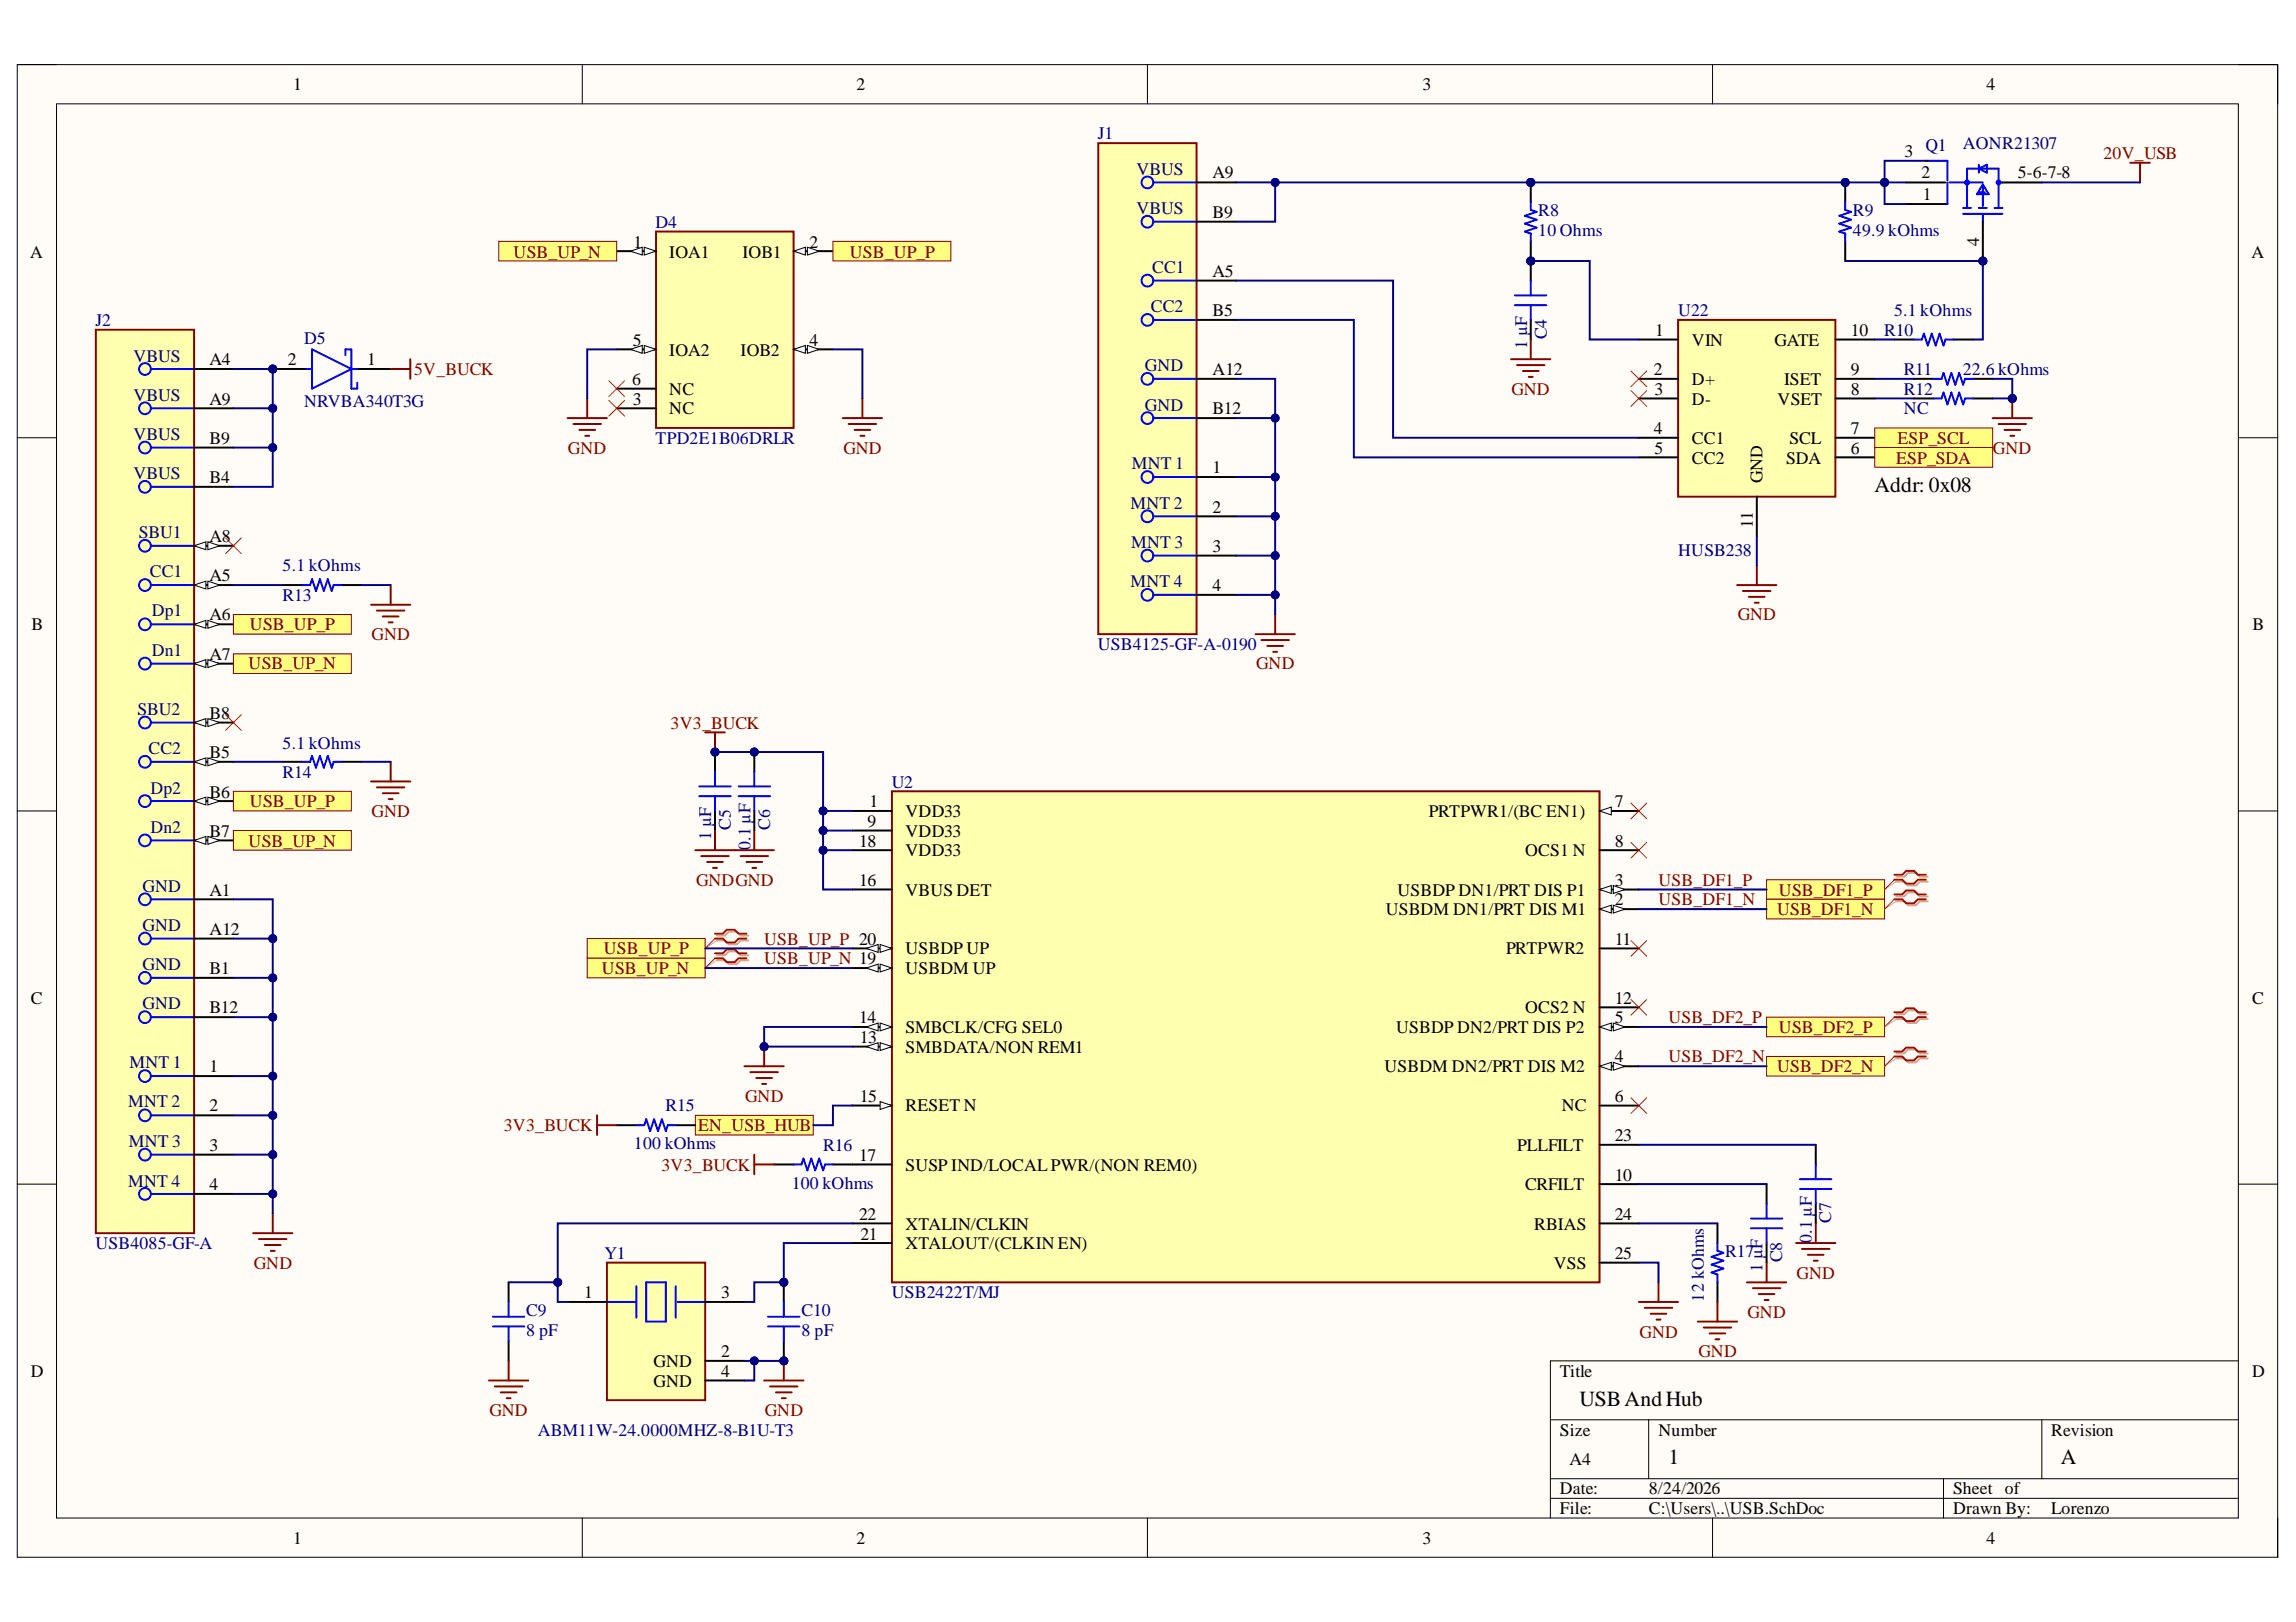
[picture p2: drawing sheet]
<svg xmlns="http://www.w3.org/2000/svg" width="297mm" height="210mm" viewBox="0 0 297 210" stroke-linecap="round" stroke-linejoin="round" font-family="sans-serif">
<defs><g id="words">
<g font-size="2.8">
<text x="242.5" y="63.7">Addr: 0x08</text>
<text x="204.3" y="181.9">USBAndHub</text>
<text x="215.8" y="189.5">1</text>
<text x="266.6" y="189.5">A</text>
</g>
<g font-size="2.3">
<text x="37.9" y="11.7">1</text>
<text x="110.8" y="11.7">2</text>
<text x="184" y="11.7">3</text>
<text x="257" y="11.7">4</text>
<text x="156.8" y="23.1">A9</text>
<text x="246.4" y="20.3">3</text>
<text x="248.6" y="23.1">2</text>
<text x="261" y="23.1">5-6-7-8</text>
<text x="156.8" y="28.2">B9</text>
<text x="248.8" y="25.9">1</text>
<text x="3.9" y="33.3">A</text>
<text x="81.9" y="32.1">1</text>
<text x="86.6" y="33.3">IOA1</text>
<text x="96.1" y="33.3">IOB1</text>
<text x="104.7" y="32.1">2</text>
<text x="156.8" y="35.9">A5</text>
<text x="256.1" y="31.8" transform="rotate(-90 256.1 31.8)">4</text>
<text x="291.3" y="33.3">A</text>
<text x="156.8" y="40.9">B5</text>
<text x="27.1" y="47.3">A4</text>
<text x="37.2" y="47.3">2</text>
<text x="47.5" y="47.3">1</text>
<text x="81.9" y="44.8">5</text>
<text x="86.6" y="46">IOA2</text>
<text x="95.8" y="46">IOB2</text>
<text x="104.7" y="44.8">4</text>
<text x="214.2" y="43.5">1</text>
<text x="218.9" y="44.8">VIN</text>
<text x="229.6" y="44.8">GATE</text>
<text x="239.5" y="43.5">10</text>
<text x="27.1" y="52.4">A9</text>
<text x="81.8" y="49.8">6</text>
<text x="81.9" y="52.4">3</text>
<text x="86.6" y="53.6">NC</text>
<text x="86.6" y="51.1">NC</text>
<text x="156.8" y="48.6">A12</text>
<text x="156.8" y="53.6">B12</text>
<text x="214" y="48.6">2</text>
<text x="214.1" y="51.1">3</text>
<text x="218.9" y="49.8">D+</text>
<text x="218.9" y="52.4">D-</text>
<text x="230" y="52.4">VSET</text>
<text x="230.8" y="49.8">ISET</text>
<text x="239.5" y="48.6">9</text>
<text x="239.5" y="51.1">8</text>
<text x="27.1" y="57.4">B9</text>
<text x="214" y="56.2">4</text>
<text x="214.1" y="58.7">5</text>
<text x="218.9" y="57.4">CC1</text>
<text x="218.9" y="60">CC2</text>
<text x="231.1" y="60">SDA</text>
<text x="231.5" y="57.4">SCL</text>
<text x="239.5" y="56.2">7</text>
<text x="239.5" y="58.7">6</text>
<text x="27.1" y="62.5">B4</text>
<text x="156.8" y="61.3">1</text>
<text x="228" y="62.5" transform="rotate(-90 228 62.5)">GND</text>
<text x="27.1" y="70.1">A8</text>
<text x="156.8" y="66.3">2</text>
<text x="156.8" y="71.4">3</text>
<text x="226.8" y="68.4" transform="rotate(-90 226.8 68.4)">11</text>
<text x="27.1" y="75.2">A5</text>
<text x="156.8" y="76.5">4</text>
<text x="4.1" y="81.6">B</text>
<text x="27.1" y="80.3">A6</text>
<text x="291.4" y="81.6">B</text>
<text x="27.1" y="85.4">A7</text>
<text x="27.1" y="93.1">B8</text>
<text x="27.1" y="98.1">B5</text>
<text x="27.1" y="103.2">B6</text>
<text x="112.2" y="107">9</text>
<text x="112.5" y="104.5">1</text>
<text x="117.1" y="105.8">VDD33</text>
<text x="184.9" y="105.8">PRTPWR1/(BC EN1)</text>
<text x="208.9" y="104.5">7</text>
<text x="27.1" y="108.3">B7</text>
<text x="111.1" y="109.6">18</text>
<text x="117.1" y="108.3">VDD33</text>
<text x="117.1" y="110.8">VDD33</text>
<text x="197.3" y="110.8">OCS1 N</text>
<text x="208.9" y="109.6">8</text>
<text x="27.1" y="115.9">A1</text>
<text x="111.1" y="114.6">16</text>
<text x="117.1" y="115.9">VBUS DET</text>
<text x="179.3" y="118.4">USBDM DN1/PRT DIS M1</text>
<text x="180.8" y="115.9">USBDP DN1/PRT DIS P1</text>
<text x="208.9" y="117.2">2</text>
<text x="208.9" y="114.6">3</text>
<text x="27.1" y="121">A12</text>
<text x="117.1" y="123.5">USBDP UP</text>
<text x="194.9" y="123.5">PRTPWR2</text>
<text x="208.9" y="122.3">11</text>
<text x="4" y="129.9">C</text>
<text x="27.1" y="126.1">B1</text>
<text x="27.1" y="131.1">B12</text>
<text x="117.1" y="126.1">USBDM UP</text>
<text x="197.3" y="131.1">OCS2 N</text>
<text x="208.9" y="129.9">12</text>
<text x="291.3" y="129.9">C</text>
<text x="111.1" y="132.4">14</text>
<text x="111.2" y="134.9">13</text>
<text x="117.1" y="133.7">SMBCLK/CFG SEL0</text>
<text x="117.1" y="136.2">SMBDATA/NON REM1</text>
<text x="180.6" y="133.7">USBDP DN2/PRT DIS P2</text>
<text x="208.9" y="137.5">4</text>
<text x="208.9" y="132.4">5</text>
<text x="27.1" y="138.7">1</text>
<text x="27.1" y="143.8">2</text>
<text x="111.2" y="142.6">15</text>
<text x="117.1" y="143.8">RESET N</text>
<text x="179.1" y="138.7">USBDM DN2/PRT DIS M2</text>
<text x="202" y="143.8">NC</text>
<text x="208.9" y="142.6">6</text>
<text x="27.1" y="149">3</text>
<text x="196.3" y="149">PLLFILT</text>
<text x="208.9" y="147.6">23</text>
<text x="27.1" y="154.1">4</text>
<text x="111.1" y="150.3">17</text>
<text x="117.1" y="151.5">SUSP IND/LOCALPWR/(NON REM0)</text>
<text x="197.3" y="154.1">CRFILT</text>
<text x="208.9" y="152.8">10</text>
<text x="111.1" y="157.9">22</text>
<text x="111.3" y="160.4">21</text>
<text x="117.1" y="159.1">XTALIN/CLKIN</text>
<text x="117.1" y="161.7">XTALOUT/(CLKIN EN)</text>
<text x="198.5" y="159.1">RBIAS</text>
<text x="208.9" y="157.9">24</text>
<text x="201" y="164.2">VSS</text>
<text x="208.9" y="162.9">25</text>
<text x="75.6" y="168">1</text>
<text x="93.3" y="168">3</text>
<text x="4" y="178.2">D</text>
<text x="84.6" y="176.9">GND</text>
<text x="84.6" y="179.4">GND</text>
<text x="93.3" y="175.6">2</text>
<text x="93.3" y="178.2">4</text>
<text x="201.8" y="178.2">Title</text>
<text x="291.3" y="178.2">D</text>
<text x="201.8" y="185.8">Size</text>
<text x="214.6" y="185.8">Number</text>
<text x="265.4" y="185.8">Revision</text>
<text x="203.1" y="189.6">A4</text>
<text x="201.8" y="193.4">Date:</text>
<text x="201.8" y="195.9">File:</text>
<text x="213.3" y="193.4">8/24/2026</text>
<text x="213.3" y="195.9">C:\Users\..\USB.SchDoc</text>
<text x="252.7" y="193.4">Sheet of</text>
<text x="252.7" y="195.9">Drawn By:</text>
<text x="265.4" y="195.9">Lorenzo</text>
<text x="37.9" y="199.7">1</text>
<text x="110.8" y="199.7">2</text>
<text x="184" y="199.7">3</text>
<text x="257" y="199.7">4</text>
</g>
<g font-size="2.3" fill="#000080">
<text x="142" y="18">J1</text>
<text x="147" y="22.6">VBUS</text>
<text x="249.1" y="19.5">Q1</text>
<text x="253.9" y="19.3">AONR21307</text>
<text x="84.8" y="29.5">D4</text>
<text x="147" y="27.7">VBUS</text>
<text x="199" y="27.9">R8</text>
<text x="239.7" y="27.9">R9</text>
<text x="149.1" y="35.4">CC1</text>
<text x="199" y="30.5">10 Ohms</text>
<text x="239.7" y="30.5">49.9 kOhms</text>
<text x="148.9" y="40.4">CC2</text>
<text x="217.1" y="40.9">U22</text>
<text x="245" y="40.9">5.1 kOhms</text>
<text x="12.4" y="42.2">J2</text>
<text x="17.3" y="46.8">VBUS</text>
<text x="39.4" y="44.5">D5</text>
<text x="197.6" y="45.2" transform="rotate(-90 197.6 45.2)">1 µF</text>
<text x="200.1" y="43.9" transform="rotate(-90 200.1 43.9)">C4</text>
<text x="243.8" y="43.5">R10</text>
<text x="17.3" y="51.9">VBUS</text>
<text x="39.4" y="52.6">NRVBA340T3G</text>
<text x="148.1" y="48.1">GND</text>
<text x="148.1" y="53.1">GND</text>
<text x="246.3" y="48.6">R11</text>
<text x="246.3" y="53.6">NC</text>
<text x="246.3" y="51.1">R12</text>
<text x="253.9" y="48.6">22.6 kOhms</text>
<text x="17.3" y="56.9">VBUS</text>
<text x="84.8" y="57.4">TPD2E1B06DRLR</text>
<text x="17.3" y="62">VBUS</text>
<text x="146.3" y="65.8">MNT 2</text>
<text x="146.4" y="60.7">MNT 1</text>
<text x="17.9" y="69.6">SBU1</text>
<text x="146.4" y="70.9">MNT 3</text>
<text x="217.1" y="71.9">HUSB238</text>
<text x="19.4" y="74.7">CC1</text>
<text x="36.6" y="73.9">5.1 kOhms</text>
<text x="36.6" y="77.7">R13</text>
<text x="146.3" y="76">MNT 4</text>
<text x="19.6" y="79.8">Dp1</text>
<text x="19.6" y="84.9">Dn1</text>
<text x="142" y="84.1">USB4125-GF-A-0190</text>
<text x="17.8" y="92.6">SBU2</text>
<text x="19.2" y="97.6">CC2</text>
<text x="36.6" y="96.9">5.1 kOhms</text>
<text x="36.6" y="100.7">R14</text>
<text x="115.4" y="101.9">U2</text>
<text x="19.5" y="102.7">Dp2</text>
<text x="19.5" y="107.8">Dn2</text>
<text x="94.5" y="107.4" transform="rotate(-90 94.5 107.4)">C5</text>
<text x="99.6" y="107.4" transform="rotate(-90 99.6 107.4)">C6</text>
<text x="92" y="108.7" transform="rotate(-90 92 108.7)">1 µF</text>
<text x="97.1" y="110" transform="rotate(-90 97.1 110)">0.1 µF</text>
<text x="18.5" y="115.4">GND</text>
<text x="18.5" y="120.5">GND</text>
<text x="18.5" y="125.5">GND</text>
<text x="18.5" y="130.6">GND</text>
<text x="16.6" y="143.3">MNT 2</text>
<text x="16.8" y="138.2">MNT 1</text>
<text x="86.1" y="143.8">R15</text>
<text x="16.7" y="148.4">MNT 3</text>
<text x="82" y="148.6">100 kOhms</text>
<text x="106.5" y="149">R16</text>
<text x="16.6" y="153.6">MNT 4</text>
<text x="102.4" y="153.8">100 kOhms</text>
<text x="12.4" y="161.7">USB4085-GF-A</text>
<text x="234.4" y="160.8" transform="rotate(-90 234.4 160.8)">0.1 µF</text>
<text x="236.9" y="158.3" transform="rotate(-90 236.9 158.3)">C7</text>
<text x="78.2" y="162.9">Y1</text>
<text x="223.2" y="162.7">R17</text>
<text x="228" y="164.6" transform="rotate(-90 228 164.6)">1 µF</text>
<text x="230.6" y="163.4" transform="rotate(-90 230.6 163.4)">C8</text>
<text x="68.1" y="172.8">8 pF</text>
<text x="68.1" y="170.3">C9</text>
<text x="103.7" y="172.8">8 pF</text>
<text x="103.7" y="170.3">C10</text>
<text x="115.4" y="168">USB2422T/MJ</text>
<text x="220.4" y="168.4" transform="rotate(-90 220.4 168.4)">12 kOhms</text>
<text x="69.6" y="185.8">ABM11W-24.0000MHZ-8-B1U-T3</text>
</g>
<g font-size="2.3" fill="#800000">
<text x="272.1" y="20.6">20V_USB</text>
<text x="66.4" y="33.3">USB_UP_N</text>
<text x="110" y="33.3">USB_UP_P</text>
<text x="53.6" y="48.6">5V_BUCK</text>
<text x="195.5" y="51.1">GND</text>
<text x="73.5" y="58.7">GND</text>
<text x="109.1" y="58.7">GND</text>
<text x="245.3" y="60">ESP_SDA</text>
<text x="245.5" y="57.4">ESP_SCL</text>
<text x="257.8" y="58.7">GND</text>
<text x="32.3" y="81.6">USB_UP_P</text>
<text x="48.1" y="82.8">GND</text>
<text x="224.8" y="80.3">GND</text>
<text x="32.2" y="86.6">USB_UP_N</text>
<text x="162.5" y="86.6">GND</text>
<text x="86.8" y="94.3">3V3_BUCK</text>
<text x="32.3" y="104.5">USB_UP_P</text>
<text x="48.1" y="105.8">GND</text>
<text x="32.2" y="109.6">USB_UP_N</text>
<text x="90.1" y="114.6">GNDGND</text>
<text x="214.6" y="114.6">USB_DF1_P</text>
<text x="214.6" y="117.2">USB_DF1_N</text>
<text x="229.9" y="118.4">USB_DF1_N</text>
<text x="230.1" y="115.9">USB_DF1_P</text>
<text x="78.1" y="123.5">USB_UP_P</text>
<text x="98.9" y="122.3">USB_UP_P 20</text>
<text x="98.9" y="124.8">USB_UP_N 19</text>
<text x="77.9" y="126.1">USB_UP_N</text>
<text x="215.8" y="132.4">USB_DF2_P</text>
<text x="215.8" y="137.5">USB_DF2_N</text>
<text x="230.1" y="133.7">USB_DF2_P</text>
<text x="96.4" y="142.6">GND</text>
<text x="229.9" y="138.7">USB_DF2_N</text>
<text x="65.2" y="146.4">3V3_BUCK</text>
<text x="90.3" y="146.4">EN_USB_HUB</text>
<text x="85.6" y="151.5">3V3_BUCK</text>
<text x="32.8" y="164.2">GND</text>
<text x="232.4" y="165.5">GND</text>
<text x="212.1" y="173.1">GND</text>
<text x="226.1" y="170.6">GND</text>
<text x="219.7" y="175.6">GND</text>
<text x="63.3" y="183.2">GND</text>
<text x="98.9" y="183.2">GND</text>
</g>
</g></defs>
<path d="M2.2 8.4h292.5v193.1h-292.5z" fill-rule="evenodd" fill="#fffcf8"/>
<path d="M2.2 8.4h292.5v193.1h-292.5z" fill="none" stroke="#000" stroke-width=".13"/>
<path d="M7.3 13.4h282.3v183h-282.3z" fill-rule="evenodd" fill="#fffcf8"/>
<g fill="none" stroke="#000" stroke-width=".13">
<path d="M2.2 8.4h5.1M7.3 13.4h282.3v183h-282.3zM75.3 8.4v5M148.4 8.4v5M221.6 8.4v5M289.6 8.4h5.1v5M2.2 56.7h5.1M289.6 56.7h5.1M2.2 104.9h5.1M289.6 104.9h5.1M2.2 153.2h5.1M289.6 153.2h5.1"/>
<path d="M289.6 176.1h-89v20.3M75.3 196.4v5.1M148.4 196.4v5.1M200.6 183.7h89M200.6 191.4h89M200.6 193.9h89M213.3 183.7v7.7M221.6 196.4v5.1M251.4 191.4v5M264.2 183.7v7.7M294.7 196.4v5.1"/>
</g>
<path d="M115.4 102.4h91.5v63.5h-91.5z" fill-rule="evenodd" fill="#ffffb0"/>
<path d="M115.4 102.4h91.5v63.5h-91.5z" fill="none" stroke="#800000" stroke-width=".25"/>
<path d="M110.3 104.9h5.1M110.3 107.5h5.1M110.3 110h5.1M206.9 117.6h5.1" fill="none" stroke="#000" stroke-width=".25"/>
<path d="M206.9 117.6l1.6-.5v1.1z" fill="#f8fcff"/>
<path d="M206.9 117.6l1.6-.5v1.1z" fill="none" stroke="#000" stroke-width=".13"/>
<path d="M208.7 117.1l1.5 .5-1.5 .6z" fill="#f8fcff"/>
<path d="M208.7 117.1l1.5 .5-1.5 .6z" fill="none" stroke="#000" stroke-width=".13"/>
<path d="M206.9 138h5.1" fill="none" stroke="#000" stroke-width=".25"/>
<path d="M206.9 138l1.6-.5v1z" fill="#f8fcff"/>
<path d="M206.9 138l1.6-.5v1z" fill="none" stroke="#000" stroke-width=".13"/>
<path d="M208.7 137.5l1.5 .5-1.5 .5z" fill="#f8fcff"/>
<path d="M208.7 137.5l1.5 .5-1.5 .5z" fill="none" stroke="#000" stroke-width=".13"/>
<path d="M206.9 115.1h5.1" fill="none" stroke="#000" stroke-width=".25"/>
<path d="M206.9 115.1l1.6-.5v1z" fill="#f8fcff"/>
<path d="M206.9 115.1l1.6-.5v1z" fill="none" stroke="#000" stroke-width=".13"/>
<path d="M208.7 114.6l1.5 .5-1.5 .5z" fill="#f8fcff"/>
<path d="M208.7 114.6l1.5 .5-1.5 .5z" fill="none" stroke="#000" stroke-width=".13"/>
<path d="M206.9 132.9h5.1" fill="none" stroke="#000" stroke-width=".25"/>
<path d="M206.9 132.9l1.6-.5v1z" fill="#f8fcff"/>
<path d="M206.9 132.9l1.6-.5v1z" fill="none" stroke="#000" stroke-width=".13"/>
<path d="M208.7 132.4l1.5 .5-1.5 .5z" fill="#f8fcff"/>
<path d="M208.7 132.4l1.5 .5-1.5 .5z" fill="none" stroke="#000" stroke-width=".13"/>
<path d="M206.9 104.9h5.1" fill="none" stroke="#000" stroke-width=".25"/>
<path d="M206.9 104.9l1.6-.5v1.1z" fill="#f8fcff"/>
<path d="M206.9 104.9l1.6-.5v1.1z" fill="none" stroke="#000" stroke-width=".13"/>
<path d="M206.9 110h5.1M206.9 122.7h5.1M206.9 130.4h5.1M110.3 143.1h5.1M206.9 153.2h5.1M206.9 143.1h5.1M206.9 148.1h5.1M206.9 158.3h5.1" fill="none" stroke="#000" stroke-width=".25"/>
<path d="M113.9 142.6l1.5 .5-1.5 .5z" fill="#f8fcff"/>
<path d="M113.9 142.6l1.5 .5-1.5 .5z" fill="none" stroke="#000" stroke-width=".13"/>
<path d="M110.3 132.9h5.1" fill="none" stroke="#000" stroke-width=".25"/>
<path d="M113.9 132.4l1.5 .5-1.5 .5z" fill="#f8fcff"/>
<path d="M113.9 132.4l1.5 .5-1.5 .5z" fill="none" stroke="#000" stroke-width=".13"/>
<path d="M112.1 132.9l1.5-.5v1z" fill="#f8fcff"/>
<path d="M112.1 132.9l1.5-.5v1z" fill="none" stroke="#000" stroke-width=".13"/>
<path d="M110.3 135.4h5.1" fill="none" stroke="#000" stroke-width=".25"/>
<path d="M113.9 134.9l1.5 .5-1.5 .6z" fill="#f8fcff"/>
<path d="M113.9 134.9l1.5 .5-1.5 .6z" fill="none" stroke="#000" stroke-width=".13"/>
<path d="M112.1 135.4l1.5-.5v1.1z" fill="#f8fcff"/>
<path d="M112.1 135.4l1.5-.5v1.1z" fill="none" stroke="#000" stroke-width=".13"/>
<path d="M110.3 125.3h5.1M110.3 150.7h5.1M206.9 163.4h5.1" fill="none" stroke="#000" stroke-width=".25"/>
<path d="M113.9 124.8l1.5 .5-1.5 .5z" fill="#f8fcff"/>
<path d="M113.9 124.8l1.5 .5-1.5 .5z" fill="none" stroke="#000" stroke-width=".13"/>
<path d="M112.1 125.3l1.5-.5v1z" fill="#f8fcff"/>
<path d="M112.1 125.3l1.5-.5v1z" fill="none" stroke="#000" stroke-width=".13"/>
<path d="M110.3 122.7h5.1" fill="none" stroke="#000" stroke-width=".25"/>
<path d="M113.9 122.2l1.5 .5-1.5 .5z" fill="#f8fcff"/>
<path d="M113.9 122.2l1.5 .5-1.5 .5z" fill="none" stroke="#000" stroke-width=".13"/>
<path d="M112.1 122.7l1.5-.5v1z" fill="#f8fcff"/>
<path d="M112.1 122.7l1.5-.5v1z" fill="none" stroke="#000" stroke-width=".13"/>
<path d="M110.3 115.1h5.1M110.3 158.3h5.1M110.3 160.9h5.1" fill="none" stroke="#000" stroke-width=".25"/>
<circle cx="92.5" cy="97.3" r=".51" fill="#000080"/>
<circle cx="92.5" cy="97.3" r=".51" fill="none" stroke="#000080" stroke-width=".13"/>
<path d="M92.5 97.3v2.6M92.5 104.9v2.6" fill="none" stroke="#000" stroke-width=".25"/>
<circle cx="92.5" cy="97.3" r=".51" fill="#000080"/>
<circle cx="92.5" cy="97.3" r=".51" fill="none" stroke="#000080" stroke-width=".13"/>
<path d="M92.5 99.9v1.9M90.5 101.8h4M90.5 103h4M92.5 103v1.9" fill="none" stroke="#00f" stroke-width=".25"/>
<circle cx="97.6" cy="97.3" r=".51" fill="#000080"/>
<circle cx="97.6" cy="97.3" r=".51" fill="none" stroke="#000080" stroke-width=".13"/>
<path d="M97.6 97.3v2.6M97.6 104.9v2.6" fill="none" stroke="#000" stroke-width=".25"/>
<circle cx="97.6" cy="97.3" r=".51" fill="#000080"/>
<circle cx="97.6" cy="97.3" r=".51" fill="none" stroke="#000080" stroke-width=".13"/>
<path d="M97.6 99.9v1.9M95.6 101.8h4M95.6 103h4M97.6 103v1.9" fill="none" stroke="#00f" stroke-width=".25"/>
<path d="M90 110h10.1M90.7 110.8h3.6M91.5 111.5h2M92.2 112.3h.6M92.5 107.5v2.5M95.8 110.8h3.6M96.6 111.5h2M97.3 112.3h.5M97.6 107.5v2.5" fill="none" stroke="#800000" stroke-width=".25"/>
<path d="M78.5 163.4h12.7v17.8h-12.7z" fill-rule="evenodd" fill="#ffffb0"/>
<path d="M78.5 163.4h12.7v17.8h-12.7z" fill="none" stroke="#800000" stroke-width=".25"/>
<path d="M78.5 168.5h3.8M82.3 166.5v4M83.6 165.9h2.5v5.1h-2.5zM87.4 166.5v4M87.7 168.5h3.5" fill="none" stroke="#00f" stroke-width=".25"/>
<path d="M73.4 168.5h5.1M91.2 168.5h5.1M91.2 176.1h5.1M91.2 178.6h5.1" fill="none" stroke="#000" stroke-width=".25"/>
<circle cx="101.4" cy="176.1" r=".51" fill="#000080"/>
<circle cx="101.4" cy="176.1" r=".51" fill="none" stroke="#000080" stroke-width=".13"/>
<circle cx="101.4" cy="165.9" r=".51" fill="#000080"/>
<circle cx="101.4" cy="165.9" r=".51" fill="none" stroke="#000080" stroke-width=".13"/>
<path d="M101.4 173.6v2.5" fill="none" stroke="#000" stroke-width=".25"/>
<circle cx="101.4" cy="176.1" r=".51" fill="#000080"/>
<circle cx="101.4" cy="176.1" r=".51" fill="none" stroke="#000080" stroke-width=".13"/>
<path d="M101.4 165.9v2.6" fill="none" stroke="#000" stroke-width=".25"/>
<circle cx="101.4" cy="165.9" r=".51" fill="#000080"/>
<circle cx="101.4" cy="165.9" r=".51" fill="none" stroke="#000080" stroke-width=".13"/>
<path d="M63.8 170.4h4M63.8 171.7h4M65.8 168.5v1.9M65.8 171.7v1.9M99.4 170.4h4M99.4 171.7h4M101.4 168.5v1.9M101.4 171.7v1.9" fill="none" stroke="#00f" stroke-width=".25"/>
<path d="M65.8 165.9v2.6M65.8 173.6v2.5" fill="none" stroke="#000" stroke-width=".25"/>
<path d="M63.3 178.6h5M64 179.4h3.6M65.8 176.1v2.5M98.9 178.6h5M99.6 179.4h3.6M101.4 176.1v2.5M64.8 180.2h2M65.5 180.9h.6M100.4 180.2h2M101.2 180.9h.5" fill="none" stroke="#800000" stroke-width=".25"/>
<circle cx="101.4" cy="176.1" r=".51" fill="#000080"/>
<circle cx="101.4" cy="176.1" r=".51" fill="none" stroke="#000080" stroke-width=".13"/>
<path d="M222.2 158.3v2.6M228.6 153.2v2.6M234.9 148.1v2.6M234.9 155.8v2.5M222.2 165.9v2.6M228.6 160.9v2.5" fill="none" stroke="#000" stroke-width=".25"/>
<path d="M226.5 157.7h4.1M226.5 159h4.1M228.6 155.8v1.9M228.6 159v1.9M232.9 152.6h4M232.9 153.9h4M234.9 150.7v1.9M234.9 153.9v1.9M222.2 160.9v1l.8 .2-1.6 .5 1.6 .5-1.6 .6 1.6 .5-1.6 .5 .8 .2v1" fill="none" stroke="#00f" stroke-width=".25"/>
<g fill="none" stroke="#800000" stroke-width=".25">
<path d="M96.3 138h5.1M97.1 138.7h3.5M97.8 139.5h2.1M98.9 135.4v2.6M98.6 140.3h.5M234.9 158.3v2.6M212 168.5h5.1M212.8 169.2h3.5M213.5 170h2.1M214.3 170.8h.5M214.6 165.9v2.6M219.7 171h5"/>
<path d="M220.4 171.8h3.6M221.2 172.6h2M221.9 173.3h.5M222.2 168.5v2.5M226 165.9h5.1M226.8 166.7h3.5M227.5 167.5h2.1M228.3 168.2h.5M228.6 163.4v2.5M232.4 160.9h5M233.1 161.6h3.6M233.9 162.4h2"/>
<path d="M234.7 163.1h.5"/>
</g>
<path d="M211 142.1l2 2M213 142.1l-2 2" fill="none" stroke="#f00" stroke-width=".13"/>
<circle cx="98.9" cy="135.4" r=".51" fill="#000080"/>
<circle cx="98.9" cy="135.4" r=".51" fill="none" stroke="#000080" stroke-width=".13"/>
<path d="M100.1 150.7h2.6M107.8 150.7h2.5" fill="none" stroke="#000" stroke-width=".25"/>
<path d="M102.7 150.7h1l.2-.8 .6 1.6 .5-1.6 .5 1.6 .5-1.6 .5 1.6 .2-.8h1.1" fill="none" stroke="#00f" stroke-width=".25"/>
<path d="M90 144.3h15.2v2.6h-15.2z" fill-rule="evenodd" fill="#ffff80"/>
<path d="M90 144.3h15.2v2.6h-15.2z" fill="none" stroke="#800000" stroke-width=".13"/>
<path d="M79.8 145.6h2.5M87.4 145.6h2.6" fill="none" stroke="#000" stroke-width=".25"/>
<path d="M82.3 145.6h1l.3-.8 .5 1.6 .5-1.6 .5 1.6 .5-1.6 .5 1.6 .3-.8h1" fill="none" stroke="#00f" stroke-width=".25"/>
<path d="M92.8 121.1h1l.5-.5h1l.5 .5h1M92.8 121.7h1l.5 .5h1l.5-.5h1M92.8 123.6h1l.5-.5h1l.5 .5h1M92.8 124.3h1l.5 .5h1l.5-.5h1" fill="none" stroke="#d0a19e" stroke-width=".25"/>
<path d="M92.8 121.7l-1.6 1M92.8 124.3l-1.6 1" fill="none" stroke="#d0a19e" stroke-width=".13"/>
<path d="M92.5 120.8h1l.5-.5h1l.6 .5h1M92.5 121.5h1l.5 .5h1l.6-.5h1M92.5 123.4h1l.5-.5h1l.6 .5h1M92.5 124h1l.5 .5h1l.6-.5h1" fill="none" stroke="#f00" stroke-width=".25"/>
<path d="M92.5 121.5l-1.3 1.2M92.5 124l-1.3 1.3" fill="none" stroke="#f00" stroke-width=".13"/>
<path d="M228.6 113.8h15.2v2.6h-15.2z" fill-rule="evenodd" fill="#ffff80"/>
<path d="M228.6 113.8h15.2v2.6h-15.2z" fill="none" stroke="#800000" stroke-width=".13"/>
<path d="M228.6 116.4h15.2v2.5h-15.2z" fill-rule="evenodd" fill="#ffff80"/>
<path d="M228.6 116.4h15.2v2.5h-15.2z" fill="none" stroke="#800000" stroke-width=".13"/>
<path d="M245.3 113.5h1l.6-.5h1l.5 .5h1M245.3 114.1h1l.6 .5h1l.5-.5h1M245.3 116h1l.6-.5h1l.5 .5h1M245.3 116.6h1l.6 .5h1l.5-.5h1" fill="none" stroke="#d0a19e" stroke-width=".25"/>
<path d="M245.3 114.1l-1.5 1M245.3 116.6l-1.5 1" fill="none" stroke="#d0a19e" stroke-width=".13"/>
<path d="M245.1 113.2h1l.5-.5h1l.5 .5h1.1M245.1 113.8h1l.5 .6h1l.5-.6h1.1M245.1 115.7h1l.5-.5h1l.5 .5h1.1M245.1 116.4h1l.5 .5h1l.5-.5h1.1" fill="none" stroke="#f00" stroke-width=".25"/>
<path d="M245.1 113.8l-1.3 1.3M245.1 116.4l-1.3 1.2" fill="none" stroke="#f00" stroke-width=".13"/>
<path d="M228.6 131.6h15.2v2.6h-15.2z" fill-rule="evenodd" fill="#ffff80"/>
<path d="M228.6 131.6h15.2v2.6h-15.2z" fill="none" stroke="#800000" stroke-width=".13"/>
<path d="M228.6 136.7h15.2v2.6h-15.2z" fill-rule="evenodd" fill="#ffff80"/>
<path d="M228.6 136.7h15.2v2.6h-15.2z" fill="none" stroke="#800000" stroke-width=".13"/>
<path d="M245.3 131.2h1l.6-.5h1l.5 .5h1M245.3 131.9h1l.6 .5h1l.5-.5h1M245.3 136.3h1l.6-.5h1l.5 .5h1M245.3 137h1l.6 .5h1l.5-.5h1" fill="none" stroke="#d0a19e" stroke-width=".25"/>
<path d="M245.3 131.9l-1.5 1M245.3 137l-1.5 1" fill="none" stroke="#d0a19e" stroke-width=".13"/>
<path d="M245.1 131h1l.5-.5h1l.5 .5h1.1M245.1 131.6h1l.5 .5h1l.5-.5h1.1M245.1 136.1h1l.5-.5h1l.5 .5h1.1M245.1 136.7h1l.5 .5h1l.5-.5h1.1" fill="none" stroke="#f00" stroke-width=".25"/>
<path d="M211 109l2 2M211 103.9l2 2.1M213 109l-2 2M213 103.9l-2 2.1M211 129.3l2 2.1M211 121.7l2 2.1M213 129.3l-2 2.1M213 121.7l-2 2.1M245.1 131.6l-1.3 1.3M245.1 136.7l-1.3 1.3" fill="none" stroke="#f00" stroke-width=".13"/>
<path d="M217.1 41.4h20.3v22.9h-20.3z" fill-rule="evenodd" fill="#ffffb0"/>
<path d="M217.1 41.4h20.3v22.9h-20.3z" fill="none" stroke="#800000" stroke-width=".25"/>
<path d="M212 43.9h5.1M212 49h5.1M212 51.6h5.1M212 56.7h5.1M212 59.2h5.1M237.4 43.9h5.1M237.4 49h5.1M237.4 51.6h5.1M237.4 56.7h5.1M237.4 59.2h5.1M227.3 64.3v5.1" fill="none" stroke="#000" stroke-width=".25"/>
<path d="M142.1 18.5h12.7v63.6h-12.7z" fill-rule="evenodd" fill="#ffffb0"/>
<path d="M142.1 18.5h12.7v63.6h-12.7z" fill="none" stroke="#800000" stroke-width=".25"/>
<g fill="none" stroke="#00f" stroke-width=".25">
<path d="M149.2 23.6h5.6M149.2 28.7h5.6M149.2 36.3h5.6M149.2 41.4h5.6M149.2 49h5.6M149.2 54.1h5.6M149.2 61.7h5.6M149.2 66.8h5.6M149.2 71.9h5.6M149.2 77h5.6"/>
<circle cx="148.4" cy="23.6" r=".76"/>
<circle cx="148.4" cy="36.3" r=".76"/>
<circle cx="148.4" cy="28.7" r=".76"/>
<circle cx="148.4" cy="41.4" r=".76"/>
<circle cx="148.4" cy="49" r=".76"/>
<circle cx="148.4" cy="54.1" r=".76"/>
<circle cx="148.4" cy="61.7" r=".76"/>
<circle cx="148.4" cy="77" r=".76"/>
<circle cx="148.4" cy="71.9" r=".76"/>
<circle cx="148.4" cy="66.8" r=".76"/>
</g>
<path d="M154.8 36.3h5.1M154.8 23.6h5.1M154.8 28.7h5.1M154.8 49h5.1M154.8 41.4h5.1M154.8 54.1h5.1M154.8 61.7h5.1M154.8 66.8h5.1M154.8 71.9h5.1M154.8 77h5.1" fill="none" stroke="#000" stroke-width=".25"/>
<path d="M12.4 42.7h12.7v116.9h-12.7z" fill-rule="evenodd" fill="#ffffb0"/>
<path d="M12.4 42.7h12.7v116.9h-12.7z" fill="none" stroke="#800000" stroke-width=".25"/>
<g fill="none" stroke="#00f" stroke-width=".25">
<path d="M19.5 47.8h5.6M19.5 52.8h5.6M19.5 57.9h5.6M19.5 63h5.6M19.5 70.6h5.6M19.5 75.7h5.6M19.5 80.8h5.6M19.5 85.9h5.6M19.5 93.5h5.6M19.5 98.6h5.6M19.5 103.7h5.6M19.5 108.8h5.6"/>
<path d="M19.5 116.4h5.6M19.5 121.5h5.6M19.5 126.5h5.6M19.5 131.6h5.6M19.5 139.3h5.6M19.5 144.3h5.6M19.5 149.4h5.6M19.5 154.5h5.6"/>
<circle cx="18.8" cy="52.8" r=".76"/>
<circle cx="18.8" cy="57.9" r=".76"/>
<circle cx="18.8" cy="47.8" r=".76"/>
<circle cx="18.8" cy="75.7" r=".76"/>
<circle cx="18.8" cy="63" r=".76"/>
<circle cx="18.8" cy="70.6" r=".76"/>
<circle cx="18.8" cy="80.8" r=".76"/>
<circle cx="18.8" cy="98.6" r=".76"/>
<circle cx="18.8" cy="85.9" r=".76"/>
<circle cx="18.8" cy="93.5" r=".76"/>
<circle cx="18.8" cy="108.8" r=".76"/>
<circle cx="18.8" cy="116.4" r=".76"/>
<circle cx="18.8" cy="103.7" r=".76"/>
<circle cx="18.8" cy="139.3" r=".76"/>
<circle cx="18.8" cy="131.6" r=".76"/>
<circle cx="18.8" cy="121.5" r=".76"/>
<circle cx="18.8" cy="126.5" r=".76"/>
<circle cx="18.8" cy="144.3" r=".76"/>
<circle cx="18.8" cy="154.5" r=".76"/>
<circle cx="18.8" cy="149.4" r=".76"/>
</g>
<path d="M25.1 47.8h5.1M25.1 75.7h5.1M25.1 116.4h5.1M25.1 139.3h5.1M25.1 144.3h5.1M25.1 149.4h5.1M25.1 154.5h5.1" fill="none" stroke="#000" stroke-width=".25"/>
<path d="M25.1 75.7l1.5-.5v1z" fill="#f8fcff"/>
<path d="M25.1 75.7l1.5-.5v1z" fill="none" stroke="#000" stroke-width=".13"/>
<path d="M26.9 75.2l1.5 .5-1.5 .5z" fill="#f8fcff"/>
<path d="M26.9 75.2l1.5 .5-1.5 .5z" fill="none" stroke="#000" stroke-width=".13"/>
<path d="M25.1 80.8h5.1" fill="none" stroke="#000" stroke-width=".25"/>
<path d="M25.1 80.8l1.5-.5v1z" fill="#f8fcff"/>
<path d="M25.1 80.8l1.5-.5v1z" fill="none" stroke="#000" stroke-width=".13"/>
<path d="M26.9 80.3l1.5 .5-1.5 .5z" fill="#f8fcff"/>
<path d="M26.9 80.3l1.5 .5-1.5 .5z" fill="none" stroke="#000" stroke-width=".13"/>
<path d="M25.1 85.9h5.1" fill="none" stroke="#000" stroke-width=".25"/>
<path d="M25.1 85.9l1.5-.5v1z" fill="#f8fcff"/>
<path d="M25.1 85.9l1.5-.5v1z" fill="none" stroke="#000" stroke-width=".13"/>
<path d="M26.9 85.4l1.5 .5-1.5 .5z" fill="#f8fcff"/>
<path d="M26.9 85.4l1.5 .5-1.5 .5z" fill="none" stroke="#000" stroke-width=".13"/>
<path d="M25.1 70.6h5.1" fill="none" stroke="#000" stroke-width=".25"/>
<path d="M25.1 70.6l1.5-.5v1z" fill="#f8fcff"/>
<path d="M25.1 70.6l1.5-.5v1z" fill="none" stroke="#000" stroke-width=".13"/>
<path d="M26.9 70.1l1.5 .5-1.5 .5z" fill="#f8fcff"/>
<path d="M26.9 70.1l1.5 .5-1.5 .5z" fill="none" stroke="#000" stroke-width=".13"/>
<path d="M25.1 52.8h5.1M25.1 63h5.1M25.1 98.6h5.1M25.1 121.5h5.1M25.1 126.5h5.1" fill="none" stroke="#000" stroke-width=".25"/>
<path d="M25.1 98.6l1.5-.5v1z" fill="#f8fcff"/>
<path d="M25.1 98.6l1.5-.5v1z" fill="none" stroke="#000" stroke-width=".13"/>
<path d="M26.9 98.1l1.5 .5-1.5 .5z" fill="#f8fcff"/>
<path d="M26.9 98.1l1.5 .5-1.5 .5z" fill="none" stroke="#000" stroke-width=".13"/>
<path d="M25.1 103.7h5.1" fill="none" stroke="#000" stroke-width=".25"/>
<path d="M25.1 103.7l1.5-.5v1z" fill="#f8fcff"/>
<path d="M25.1 103.7l1.5-.5v1z" fill="none" stroke="#000" stroke-width=".13"/>
<path d="M26.9 103.2l1.5 .5-1.5 .5z" fill="#f8fcff"/>
<path d="M26.9 103.2l1.5 .5-1.5 .5z" fill="none" stroke="#000" stroke-width=".13"/>
<path d="M25.1 108.8h5.1" fill="none" stroke="#000" stroke-width=".25"/>
<path d="M25.1 108.8l1.5-.6v1.1z" fill="#f8fcff"/>
<path d="M25.1 108.8l1.5-.6v1.1z" fill="none" stroke="#000" stroke-width=".13"/>
<path d="M26.9 108.2l1.5 .6-1.5 .5z" fill="#f8fcff"/>
<path d="M26.9 108.2l1.5 .6-1.5 .5z" fill="none" stroke="#000" stroke-width=".13"/>
<path d="M25.1 93.5h5.1" fill="none" stroke="#000" stroke-width=".25"/>
<path d="M25.1 93.5l1.5-.5v1z" fill="#f8fcff"/>
<path d="M25.1 93.5l1.5-.5v1z" fill="none" stroke="#000" stroke-width=".13"/>
<path d="M26.9 93l1.5 .5-1.5 .5z" fill="#f8fcff"/>
<path d="M26.9 93l1.5 .5-1.5 .5z" fill="none" stroke="#000" stroke-width=".13"/>
<path d="M25.1 57.9h5.1M25.1 131.6h5.1" fill="none" stroke="#000" stroke-width=".25"/>
<circle cx="198" cy="23.6" r=".51" fill="#000080"/>
<circle cx="198" cy="23.6" r=".51" fill="none" stroke="#000080" stroke-width=".13"/>
<circle cx="198" cy="33.8" r=".51" fill="#000080"/>
<circle cx="198" cy="33.8" r=".51" fill="none" stroke="#000080" stroke-width=".13"/>
<path d="M198 23.6v2.6" fill="none" stroke="#000" stroke-width=".25"/>
<circle cx="198" cy="23.6" r=".51" fill="#000080"/>
<circle cx="198" cy="23.6" r=".51" fill="none" stroke="#000080" stroke-width=".13"/>
<path d="M198 31.2v2.6" fill="none" stroke="#000" stroke-width=".25"/>
<circle cx="198" cy="33.8" r=".51" fill="#000080"/>
<circle cx="198" cy="33.8" r=".51" fill="none" stroke="#000080" stroke-width=".13"/>
<path d="M198 26.2v1l.8 .2-1.5 .5 1.5 .5-1.5 .5 1.5 .6-1.5 .5 .7 .2v1" fill="none" stroke="#00f" stroke-width=".25"/>
<circle cx="198" cy="33.8" r=".51" fill="#000080"/>
<circle cx="198" cy="33.8" r=".51" fill="none" stroke="#000080" stroke-width=".13"/>
<path d="M198 33.8v2.5M198 41.4v2.5" fill="none" stroke="#000" stroke-width=".25"/>
<circle cx="198" cy="33.8" r=".51" fill="#000080"/>
<circle cx="198" cy="33.8" r=".51" fill="none" stroke="#000080" stroke-width=".13"/>
<path d="M196 38.2h4.1M196 39.5h4.1M198 36.3v1.9M198 39.5v1.9M250.2 49h1l.2-.7 .5 1.5 .6-1.5 .5 1.5 .5-1.5 .5 1.5 .2-.8h1M250.2 51.6h1l.2-.8 .5 1.5 .6-1.5 .5 1.5 .5-1.5 .5 1.5 .2-.7h1" fill="none" stroke="#00f" stroke-width=".25"/>
<path d="M195.5 46.5h5.1M196.3 47.2h3.5M197 48h2.1M197.8 48.8h.5M198 43.9v2.6M257.8 54.1h5.1M258.6 54.9h3.5M259.3 55.6h2.1M260.1 56.4h.5M260.3 51.6v2.5" fill="none" stroke="#800000" stroke-width=".25"/>
<path d="M247.6 49h2.6M247.6 51.6h2.6M255.2 49h2.6M255.2 51.6h2.6" fill="none" stroke="#000" stroke-width=".25"/>
<circle cx="260.3" cy="51.6" r=".51" fill="#000080"/>
<circle cx="260.3" cy="51.6" r=".51" fill="none" stroke="#000080" stroke-width=".13"/>
<path d="M165 79.5v2.6M224.7 75.7h5.1M225.5 76.5h3.6M226.3 77.2h2M227 78h.5M227.3 73.2v2.5M162.4 82.1h5.1M163.2 82.8h3.6M164 83.6h2M164.7 84.4h.5" fill="none" stroke="#800000" stroke-width=".25"/>
<path d="M211 48l2 2M211 50.5l2 2.1M213 48l-2 2M213 50.5l-2 2.1" fill="none" stroke="#f00" stroke-width=".13"/>
<path d="M242.5 57.9h15.3v2.6h-15.3z" fill-rule="evenodd" fill="#ffff80"/>
<path d="M242.5 57.9h15.3v2.6h-15.3z" fill="none" stroke="#800000" stroke-width=".13"/>
<path d="M242.5 55.4h15.3v2.5h-15.3z" fill-rule="evenodd" fill="#ffff80"/>
<path d="M242.5 55.4h15.3v2.5h-15.3z" fill="none" stroke="#800000" stroke-width=".13"/>
<circle cx="256.5" cy="33.8" r=".51" fill="#000080"/>
<circle cx="256.5" cy="33.8" r=".51" fill="none" stroke="#000080" stroke-width=".13"/>
<g fill="none" stroke="#00f" stroke-width=".25">
<path d="M249.4 20.8h2.5v2.6M251.9 23.6v2.8h-.2M252.2 23.6h2.3M254 27.7h5.1M254 26.9h1M254.5 26.9v-5.1h4.1v5.1M254.7 23.6h1.8M256 26.9h1M256 24.9h.8M256 21.8l1-.5v1zM256 21.3v1M256.5 24.1v2.6"/>
<path d="M256.5 27.7v1M256.5 23.9l.8 1.2h-1.5zM258 26.9h1.1M258.6 23.6h.5"/>
<circle cx="254.5" cy="23.6" r=".26"/>
<circle cx="258.6" cy="23.6" r=".25"/>
</g>
<path d="M256.5 28.7v5.1" fill="none" stroke="#000" stroke-width=".25"/>
<circle cx="256.5" cy="33.8" r=".51" fill="#000080"/>
<circle cx="256.5" cy="33.8" r=".51" fill="none" stroke="#000080" stroke-width=".13"/>
<path d="M246.6 26.4h5.1M246.6 23.6h5.1M249.2 20.8h.2M259.1 23.6h5.1M245.1 43.9h2.5M252.7 43.9h2.5" fill="none" stroke="#000" stroke-width=".25"/>
<path d="M247.6 43.9h1l.3-.7 .5 1.5 .5-1.5 .5 1.5 .5-1.5 .5 1.5 .3-.8h1" fill="none" stroke="#00f" stroke-width=".25"/>
<circle cx="238.7" cy="23.6" r=".51" fill="#000080"/>
<circle cx="238.7" cy="23.6" r=".51" fill="none" stroke="#000080" stroke-width=".13"/>
<path d="M238.7 23.6v2.6" fill="none" stroke="#000" stroke-width=".25"/>
<circle cx="238.7" cy="23.6" r=".51" fill="#000080"/>
<circle cx="238.7" cy="23.6" r=".51" fill="none" stroke="#000080" stroke-width=".13"/>
<path d="M238.7 31.2v2.6" fill="none" stroke="#000" stroke-width=".25"/>
<path d="M238.7 26.2v1l.8 .2-1.5 .5 1.5 .5-1.5 .5 1.5 .6-1.5 .5 .7 .2v1" fill="none" stroke="#00f" stroke-width=".25"/>
<path d="M275.6 21.1h2.5M276.9 21.1v2.5" fill="none" stroke="#800000" stroke-width=".25"/>
<circle cx="35.3" cy="47.8" r=".51" fill="#000080"/>
<circle cx="35.3" cy="47.8" r=".51" fill="none" stroke="#000080" stroke-width=".13"/>
<path d="M35.3 47.8h5.1" fill="none" stroke="#000" stroke-width=".25"/>
<circle cx="35.3" cy="47.8" r=".51" fill="#000080"/>
<circle cx="35.3" cy="47.8" r=".51" fill="none" stroke="#000080" stroke-width=".13"/>
<path d="M45.5 47.8h5M36.6 75.7h2.5M44.2 75.7h2.5M36.6 98.6h2.5M44.2 98.6h2.5" fill="none" stroke="#000" stroke-width=".25"/>
<path d="M39.6 47.8h.8M40.4 45.2l5.1 2.6-5.1 2.5zM44.7 46v-.8h.8v5.1h.7v-.8M45.5 47.8h.7M39.1 75.7h1l.3-.7 .5 1.5 .5-1.5 .5 1.5 .5-1.5 .5 1.5 .3-.8h1M39.1 98.6h1l.3-.8 .5 1.5 .5-1.5 .5 1.5 .5-1.5 .5 1.5 .3-.7h1" fill="none" stroke="#00f" stroke-width=".25"/>
<path d="M50.5 47.8h2.6M53.1 46.5v2.5M32.7 159.6h5.1M35.3 157v2.6M33.5 160.3h3.6M34.3 161.1h2M35 161.9h.5" fill="none" stroke="#800000" stroke-width=".25"/>
<path d="M76 121.5h15.2v2.5h-15.2z" fill-rule="evenodd" fill="#ffff80"/>
<path d="M76 121.5h15.2v2.5h-15.2z" fill="none" stroke="#800000" stroke-width=".13"/>
<path d="M76 124h15.2v2.5h-15.2z" fill-rule="evenodd" fill="#ffff80"/>
<path d="M76 124h15.2v2.5h-15.2z" fill="none" stroke="#800000" stroke-width=".13"/>
<path d="M30.2 102.4h15.3v2.5h-15.3z" fill-rule="evenodd" fill="#ffff80"/>
<path d="M30.2 102.4h15.3v2.5h-15.3z" fill="none" stroke="#800000" stroke-width=".13"/>
<path d="M30.2 107.5h15.3v2.5h-15.3z" fill-rule="evenodd" fill="#ffff80"/>
<path d="M30.2 107.5h15.3v2.5h-15.3z" fill="none" stroke="#800000" stroke-width=".13"/>
<path d="M30.2 79.5h15.3v2.6h-15.3z" fill-rule="evenodd" fill="#ffff80"/>
<path d="M30.2 79.5h15.3v2.6h-15.3z" fill="none" stroke="#800000" stroke-width=".13"/>
<path d="M30.2 84.6h15.3v2.6h-15.3z" fill-rule="evenodd" fill="#ffff80"/>
<path d="M30.2 84.6h15.3v2.6h-15.3z" fill="none" stroke="#800000" stroke-width=".13"/>
<path d="M48 78.3h5.1M48.8 79h3.5M49.5 79.8h2.1M50.5 75.7v2.6M50.3 80.5h.5" fill="none" stroke="#800000" stroke-width=".25"/>
<path d="M84.9 30h17.8v25.4h-17.8z" fill-rule="evenodd" fill="#ffffb0"/>
<path d="M84.9 30h17.8v25.4h-17.8z" fill="none" stroke="#800000" stroke-width=".25"/>
<path d="M79.8 32.5h5.1" fill="none" stroke="#000" stroke-width=".25"/>
<path d="M83.3 32l1.6 .5-1.6 .5z" fill="#f8fcff"/>
<path d="M83.3 32l1.6 .5-1.6 .5z" fill="none" stroke="#000" stroke-width=".13"/>
<path d="M81.6 32.5l1.5-.5v1z" fill="#f8fcff"/>
<path d="M81.6 32.5l1.5-.5v1z" fill="none" stroke="#000" stroke-width=".13"/>
<path d="M79.8 45.2h5.1" fill="none" stroke="#000" stroke-width=".25"/>
<path d="M83.3 44.7l1.6 .5-1.6 .5z" fill="#f8fcff"/>
<path d="M83.3 44.7l1.6 .5-1.6 .5z" fill="none" stroke="#000" stroke-width=".13"/>
<path d="M81.6 45.2l1.5-.5v1z" fill="#f8fcff"/>
<path d="M81.6 45.2l1.5-.5v1z" fill="none" stroke="#000" stroke-width=".13"/>
<path d="M102.7 32.5h5.1" fill="none" stroke="#000" stroke-width=".25"/>
<path d="M102.7 32.5l1.5-.5v1z" fill="#f8fcff"/>
<path d="M102.7 32.5l1.5-.5v1z" fill="none" stroke="#000" stroke-width=".13"/>
<path d="M104.5 32l1.5 .5-1.5 .5z" fill="#f8fcff"/>
<path d="M104.5 32l1.5 .5-1.5 .5z" fill="none" stroke="#000" stroke-width=".13"/>
<path d="M102.7 45.2h5.1" fill="none" stroke="#000" stroke-width=".25"/>
<path d="M102.7 45.2l1.5-.5v1z" fill="#f8fcff"/>
<path d="M102.7 45.2l1.5-.5v1z" fill="none" stroke="#000" stroke-width=".13"/>
<path d="M104.5 44.7l1.5 .5-1.5 .5z" fill="#f8fcff"/>
<path d="M104.5 44.7l1.5 .5-1.5 .5z" fill="none" stroke="#000" stroke-width=".13"/>
<path d="M79.8 52.8h5.1M79.8 50.3h5.1" fill="none" stroke="#000" stroke-width=".25"/>
<path d="M107.8 31.2h15.2v2.6h-15.2z" fill-rule="evenodd" fill="#ffff80"/>
<path d="M107.8 31.2h15.2v2.6h-15.2z" fill="none" stroke="#800000" stroke-width=".13"/>
<path d="M64.5 31.2h15.3v2.6h-15.3z" fill-rule="evenodd" fill="#ffff80"/>
<path d="M64.5 31.2h15.3v2.6h-15.3z" fill="none" stroke="#800000" stroke-width=".13"/>
<g fill="none" stroke="#800000" stroke-width=".25">
<path d="M73.4 54.1h5.1M74.2 54.9h3.6M75 55.6h2M75.7 56.4h.5M76 51.6v2.5M109 54.1h5.1M109.8 54.9h3.5M110.6 55.6h2M111.3 56.4h.5M111.6 51.6v2.5M50.5 98.6v2.5M48 101.1h5.1"/>
<path d="M48.8 101.9h3.5M49.5 102.7h2.1M50.3 103.4h.5"/>
</g>
<path d="M78.8 49.3l2 2M78.8 51.8l2 2.1M80.8 49.3l-2 2M80.8 51.8l-2 2.1M29.2 69.6l2 2M31.2 69.6l-2 2M29.2 92.5l2 2M31.2 92.5l-2 2" fill="none" stroke="#f00" stroke-width=".13"/>
<path d="M92.5 97.3h14v7.6h3.8" fill="none" stroke="#000080" stroke-width=".25"/>
<circle cx="92.5" cy="97.3" r=".51" fill="#000080"/>
<circle cx="92.5" cy="97.3" r=".51" fill="none" stroke="#000080" stroke-width=".13"/>
<circle cx="97.6" cy="97.3" r=".51" fill="#000080"/>
<circle cx="97.6" cy="97.3" r=".51" fill="none" stroke="#000080" stroke-width=".13"/>
<circle cx="106.5" cy="104.9" r=".51" fill="#000080"/>
<circle cx="106.5" cy="104.9" r=".51" fill="none" stroke="#000080" stroke-width=".13"/>
<path d="M106.5 104.9v5.1h3.8" fill="none" stroke="#000080" stroke-width=".25"/>
<circle cx="106.5" cy="110" r=".51" fill="#000080"/>
<circle cx="106.5" cy="110" r=".51" fill="none" stroke="#000080" stroke-width=".13"/>
<circle cx="106.5" cy="107.5" r=".51" fill="#000080"/>
<circle cx="106.5" cy="107.5" r=".51" fill="none" stroke="#000080" stroke-width=".13"/>
<circle cx="106.5" cy="104.9" r=".51" fill="#000080"/>
<circle cx="106.5" cy="104.9" r=".51" fill="none" stroke="#000080" stroke-width=".13"/>
<path d="M106.5 107.5h3.8" fill="none" stroke="#000080" stroke-width=".25"/>
<circle cx="106.5" cy="107.5" r=".51" fill="#000080"/>
<circle cx="106.5" cy="107.5" r=".51" fill="none" stroke="#000080" stroke-width=".13"/>
<path d="M96.3 176.1h5.1" fill="none" stroke="#000080" stroke-width=".25"/>
<circle cx="97.6" cy="176.1" r=".51" fill="#000080"/>
<circle cx="97.6" cy="176.1" r=".51" fill="none" stroke="#000080" stroke-width=".13"/>
<circle cx="101.4" cy="176.1" r=".51" fill="#000080"/>
<circle cx="101.4" cy="176.1" r=".51" fill="none" stroke="#000080" stroke-width=".13"/>
<path d="M97.6 176.1v2.5h-1.3" fill="none" stroke="#000080" stroke-width=".25"/>
<circle cx="97.6" cy="176.1" r=".51" fill="#000080"/>
<circle cx="97.6" cy="176.1" r=".51" fill="none" stroke="#000080" stroke-width=".13"/>
<path d="M101.4 165.9h-3.8v2.6h-1.3" fill="none" stroke="#000080" stroke-width=".25"/>
<circle cx="101.4" cy="165.9" r=".51" fill="#000080"/>
<circle cx="101.4" cy="165.9" r=".51" fill="none" stroke="#000080" stroke-width=".13"/>
<path d="M110.3 160.9h-8.9v5" fill="none" stroke="#000080" stroke-width=".25"/>
<circle cx="101.4" cy="165.9" r=".51" fill="#000080"/>
<circle cx="101.4" cy="165.9" r=".51" fill="none" stroke="#000080" stroke-width=".13"/>
<path d="M110.3 158.3h-38.1v7.6h-6.4" fill="none" stroke="#000080" stroke-width=".25"/>
<circle cx="72.2" cy="165.9" r=".51" fill="#000080"/>
<circle cx="72.2" cy="165.9" r=".51" fill="none" stroke="#000080" stroke-width=".13"/>
<path d="M72.2 165.9v2.6h1.2" fill="none" stroke="#000080" stroke-width=".25"/>
<circle cx="72.2" cy="165.9" r=".51" fill="#000080"/>
<circle cx="72.2" cy="165.9" r=".51" fill="none" stroke="#000080" stroke-width=".13"/>
<path d="M110.3 132.9h-11.4v2.5M212 158.3h10.2M212 153.2h16.6M212 148.1h22.9M212 163.4h2.6v2.5" fill="none" stroke="#000080" stroke-width=".25"/>
<circle cx="98.9" cy="135.4" r=".51" fill="#000080"/>
<circle cx="98.9" cy="135.4" r=".51" fill="none" stroke="#000080" stroke-width=".13"/>
<path d="M98.9 135.4h11.4" fill="none" stroke="#000080" stroke-width=".25"/>
<circle cx="98.9" cy="135.4" r=".51" fill="#000080"/>
<circle cx="98.9" cy="135.4" r=".51" fill="none" stroke="#000080" stroke-width=".13"/>
<path d="M106.5 110v5.1h3.8" fill="none" stroke="#000080" stroke-width=".25"/>
<circle cx="106.5" cy="110" r=".51" fill="#000080"/>
<circle cx="106.5" cy="110" r=".51" fill="none" stroke="#000080" stroke-width=".13"/>
<path d="M159.9 23.6h5.1v5.1h-5.1M91.2 122.7h19.1M91.2 125.3h19.1M110.3 143.1h-2.5v2.5h-2.6" fill="none" stroke="#000080" stroke-width=".25"/>
<circle cx="165" cy="23.6" r=".51" fill="#000080"/>
<circle cx="165" cy="23.6" r=".51" fill="none" stroke="#000080" stroke-width=".13"/>
<path d="M165 23.6h33" fill="none" stroke="#000080" stroke-width=".25"/>
<circle cx="165" cy="23.6" r=".51" fill="#000080"/>
<circle cx="165" cy="23.6" r=".51" fill="none" stroke="#000080" stroke-width=".13"/>
<circle cx="198" cy="23.6" r=".51" fill="#000080"/>
<circle cx="198" cy="23.6" r=".51" fill="none" stroke="#000080" stroke-width=".13"/>
<path d="M198 33.8h7.7v10.1h6.3" fill="none" stroke="#000080" stroke-width=".25"/>
<circle cx="198" cy="33.8" r=".51" fill="#000080"/>
<circle cx="198" cy="33.8" r=".51" fill="none" stroke="#000080" stroke-width=".13"/>
<path d="M242.5 49h5.1M242.5 51.6h5.1M257.8 49h2.5v2.6" fill="none" stroke="#000080" stroke-width=".25"/>
<circle cx="260.3" cy="51.6" r=".51" fill="#000080"/>
<circle cx="260.3" cy="51.6" r=".51" fill="none" stroke="#000080" stroke-width=".13"/>
<path d="M257.8 51.6h2.5" fill="none" stroke="#000080" stroke-width=".25"/>
<circle cx="260.3" cy="51.6" r=".51" fill="#000080"/>
<circle cx="260.3" cy="51.6" r=".51" fill="none" stroke="#000080" stroke-width=".13"/>
<path d="M159.9 36.3h20.3v20.4h31.8M159.9 41.4h15.3v17.8h36.8M159.9 61.7h5.1" fill="none" stroke="#000080" stroke-width=".25"/>
<circle cx="165" cy="61.7" r=".51" fill="#000080"/>
<circle cx="165" cy="61.7" r=".51" fill="none" stroke="#000080" stroke-width=".13"/>
<path d="M159.9 66.8h5.1" fill="none" stroke="#000080" stroke-width=".25"/>
<circle cx="165" cy="66.8" r=".51" fill="#000080"/>
<circle cx="165" cy="66.8" r=".51" fill="none" stroke="#000080" stroke-width=".13"/>
<path d="M159.9 71.9h5.1" fill="none" stroke="#000080" stroke-width=".25"/>
<circle cx="165" cy="71.9" r=".51" fill="#000080"/>
<circle cx="165" cy="71.9" r=".51" fill="none" stroke="#000080" stroke-width=".13"/>
<path d="M159.9 54.1h5.1" fill="none" stroke="#000080" stroke-width=".25"/>
<circle cx="165" cy="54.1" r=".51" fill="#000080"/>
<circle cx="165" cy="54.1" r=".51" fill="none" stroke="#000080" stroke-width=".13"/>
<path d="M159.9 49h5.1v28h-5.1" fill="none" stroke="#000080" stroke-width=".25"/>
<circle cx="165" cy="54.1" r=".51" fill="#000080"/>
<circle cx="165" cy="54.1" r=".51" fill="none" stroke="#000080" stroke-width=".13"/>
<circle cx="165" cy="61.7" r=".51" fill="#000080"/>
<circle cx="165" cy="61.7" r=".51" fill="none" stroke="#000080" stroke-width=".13"/>
<circle cx="165" cy="66.8" r=".51" fill="#000080"/>
<circle cx="165" cy="66.8" r=".51" fill="none" stroke="#000080" stroke-width=".13"/>
<circle cx="165" cy="71.9" r=".51" fill="#000080"/>
<circle cx="165" cy="71.9" r=".51" fill="none" stroke="#000080" stroke-width=".13"/>
<circle cx="165" cy="77" r=".51" fill="#000080"/>
<circle cx="165" cy="77" r=".51" fill="none" stroke="#000080" stroke-width=".13"/>
<path d="M165 77v2.5" fill="none" stroke="#000080" stroke-width=".25"/>
<circle cx="165" cy="77" r=".51" fill="#000080"/>
<circle cx="165" cy="77" r=".51" fill="none" stroke="#000080" stroke-width=".13"/>
<path d="M249.2 20.8h-5.4v2.8h2.8M227.3 69.4v3.8" fill="none" stroke="#000080" stroke-width=".25"/>
<circle cx="243.8" cy="23.6" r=".51" fill="#000080"/>
<circle cx="243.8" cy="23.6" r=".51" fill="none" stroke="#000080" stroke-width=".13"/>
<path d="M243.8 23.6v2.8h2.8" fill="none" stroke="#000080" stroke-width=".25"/>
<circle cx="243.8" cy="23.6" r=".51" fill="#000080"/>
<circle cx="243.8" cy="23.6" r=".51" fill="none" stroke="#000080" stroke-width=".13"/>
<path d="M198 23.6h45.8" fill="none" stroke="#000080" stroke-width=".25"/>
<circle cx="243.8" cy="23.6" r=".51" fill="#000080"/>
<circle cx="243.8" cy="23.6" r=".51" fill="none" stroke="#000080" stroke-width=".13"/>
<circle cx="238.7" cy="23.6" r=".51" fill="#000080"/>
<circle cx="238.7" cy="23.6" r=".51" fill="none" stroke="#000080" stroke-width=".13"/>
<circle cx="198" cy="23.6" r=".51" fill="#000080"/>
<circle cx="198" cy="23.6" r=".51" fill="none" stroke="#000080" stroke-width=".13"/>
<path d="M238.7 33.8h17.8" fill="none" stroke="#000080" stroke-width=".25"/>
<circle cx="256.5" cy="33.8" r=".51" fill="#000080"/>
<circle cx="256.5" cy="33.8" r=".51" fill="none" stroke="#000080" stroke-width=".13"/>
<path d="M256.5 33.8v10.1h-1.3" fill="none" stroke="#000080" stroke-width=".25"/>
<circle cx="256.5" cy="33.8" r=".51" fill="#000080"/>
<circle cx="256.5" cy="33.8" r=".51" fill="none" stroke="#000080" stroke-width=".13"/>
<path d="M264.2 23.6h12.7M30.2 52.8h5.1M242.5 43.9h2.6" fill="none" stroke="#000080" stroke-width=".25"/>
<circle cx="35.3" cy="52.8" r=".51" fill="#000080"/>
<circle cx="35.3" cy="52.8" r=".51" fill="none" stroke="#000080" stroke-width=".13"/>
<path d="M30.2 57.9h5.1" fill="none" stroke="#000080" stroke-width=".25"/>
<circle cx="35.3" cy="57.9" r=".51" fill="#000080"/>
<circle cx="35.3" cy="57.9" r=".51" fill="none" stroke="#000080" stroke-width=".13"/>
<path d="M30.2 47.8h5.1v15.2h-5.1" fill="none" stroke="#000080" stroke-width=".25"/>
<circle cx="35.3" cy="47.8" r=".51" fill="#000080"/>
<circle cx="35.3" cy="47.8" r=".51" fill="none" stroke="#000080" stroke-width=".13"/>
<circle cx="35.3" cy="52.8" r=".51" fill="#000080"/>
<circle cx="35.3" cy="52.8" r=".51" fill="none" stroke="#000080" stroke-width=".13"/>
<circle cx="35.3" cy="57.9" r=".51" fill="#000080"/>
<circle cx="35.3" cy="57.9" r=".51" fill="none" stroke="#000080" stroke-width=".13"/>
<path d="M30.2 139.3h5.1" fill="none" stroke="#000080" stroke-width=".25"/>
<circle cx="35.3" cy="139.3" r=".51" fill="#000080"/>
<circle cx="35.3" cy="139.3" r=".51" fill="none" stroke="#000080" stroke-width=".13"/>
<path d="M30.2 144.3h5.1" fill="none" stroke="#000080" stroke-width=".25"/>
<circle cx="35.3" cy="144.3" r=".51" fill="#000080"/>
<circle cx="35.3" cy="144.3" r=".51" fill="none" stroke="#000080" stroke-width=".13"/>
<path d="M30.2 149.4h5.1" fill="none" stroke="#000080" stroke-width=".25"/>
<circle cx="35.3" cy="149.4" r=".51" fill="#000080"/>
<circle cx="35.3" cy="149.4" r=".51" fill="none" stroke="#000080" stroke-width=".13"/>
<path d="M30.2 154.5h5.1" fill="none" stroke="#000080" stroke-width=".25"/>
<circle cx="35.3" cy="154.5" r=".51" fill="#000080"/>
<circle cx="35.3" cy="154.5" r=".51" fill="none" stroke="#000080" stroke-width=".13"/>
<path d="M30.2 121.5h5.1" fill="none" stroke="#000080" stroke-width=".25"/>
<circle cx="35.3" cy="121.5" r=".51" fill="#000080"/>
<circle cx="35.3" cy="121.5" r=".51" fill="none" stroke="#000080" stroke-width=".13"/>
<path d="M30.2 126.5h5.1" fill="none" stroke="#000080" stroke-width=".25"/>
<circle cx="35.3" cy="126.5" r=".51" fill="#000080"/>
<circle cx="35.3" cy="126.5" r=".51" fill="none" stroke="#000080" stroke-width=".13"/>
<path d="M30.2 131.6h5.1" fill="none" stroke="#000080" stroke-width=".25"/>
<circle cx="35.3" cy="131.6" r=".51" fill="#000080"/>
<circle cx="35.3" cy="131.6" r=".51" fill="none" stroke="#000080" stroke-width=".13"/>
<path d="M30.2 116.4h5.1v40.6" fill="none" stroke="#000080" stroke-width=".25"/>
<circle cx="35.3" cy="154.5" r=".51" fill="#000080"/>
<circle cx="35.3" cy="154.5" r=".51" fill="none" stroke="#000080" stroke-width=".13"/>
<circle cx="35.3" cy="149.4" r=".51" fill="#000080"/>
<circle cx="35.3" cy="149.4" r=".51" fill="none" stroke="#000080" stroke-width=".13"/>
<circle cx="35.3" cy="144.3" r=".51" fill="#000080"/>
<circle cx="35.3" cy="144.3" r=".51" fill="none" stroke="#000080" stroke-width=".13"/>
<circle cx="35.3" cy="139.3" r=".51" fill="#000080"/>
<circle cx="35.3" cy="139.3" r=".51" fill="none" stroke="#000080" stroke-width=".13"/>
<circle cx="35.3" cy="131.6" r=".51" fill="#000080"/>
<circle cx="35.3" cy="131.6" r=".51" fill="none" stroke="#000080" stroke-width=".13"/>
<circle cx="35.3" cy="126.5" r=".51" fill="#000080"/>
<circle cx="35.3" cy="126.5" r=".51" fill="none" stroke="#000080" stroke-width=".13"/>
<circle cx="35.3" cy="121.5" r=".51" fill="#000080"/>
<circle cx="35.3" cy="121.5" r=".51" fill="none" stroke="#000080" stroke-width=".13"/>
<path d="M79.8 45.2h-3.8v6.4M107.8 45.2h3.8v6.4M30.2 75.7h6.4M46.7 75.7h3.8M30.2 98.6h6.4M46.7 98.6h3.8M212 117.6h16.6M212 115.1h16.6M212 138h16.6M212 132.9h16.6" fill="none" stroke="#000080" stroke-width=".25"/>
<path d="M91.2 94.8h2.6M92.5 94.8v2.5" fill="none" stroke="#800000" stroke-width=".25"/>
<circle cx="92.5" cy="97.3" r=".51" fill="#000080"/>
<circle cx="92.5" cy="97.3" r=".51" fill="none" stroke="#000080" stroke-width=".13"/>
<path d="M77.2 144.3v2.6M77.2 145.6h2.6M97.6 149.4v2.6M97.6 150.7h2.5" fill="none" stroke="#800000" stroke-width=".25"/>
<use href="#words"/>
</svg>
